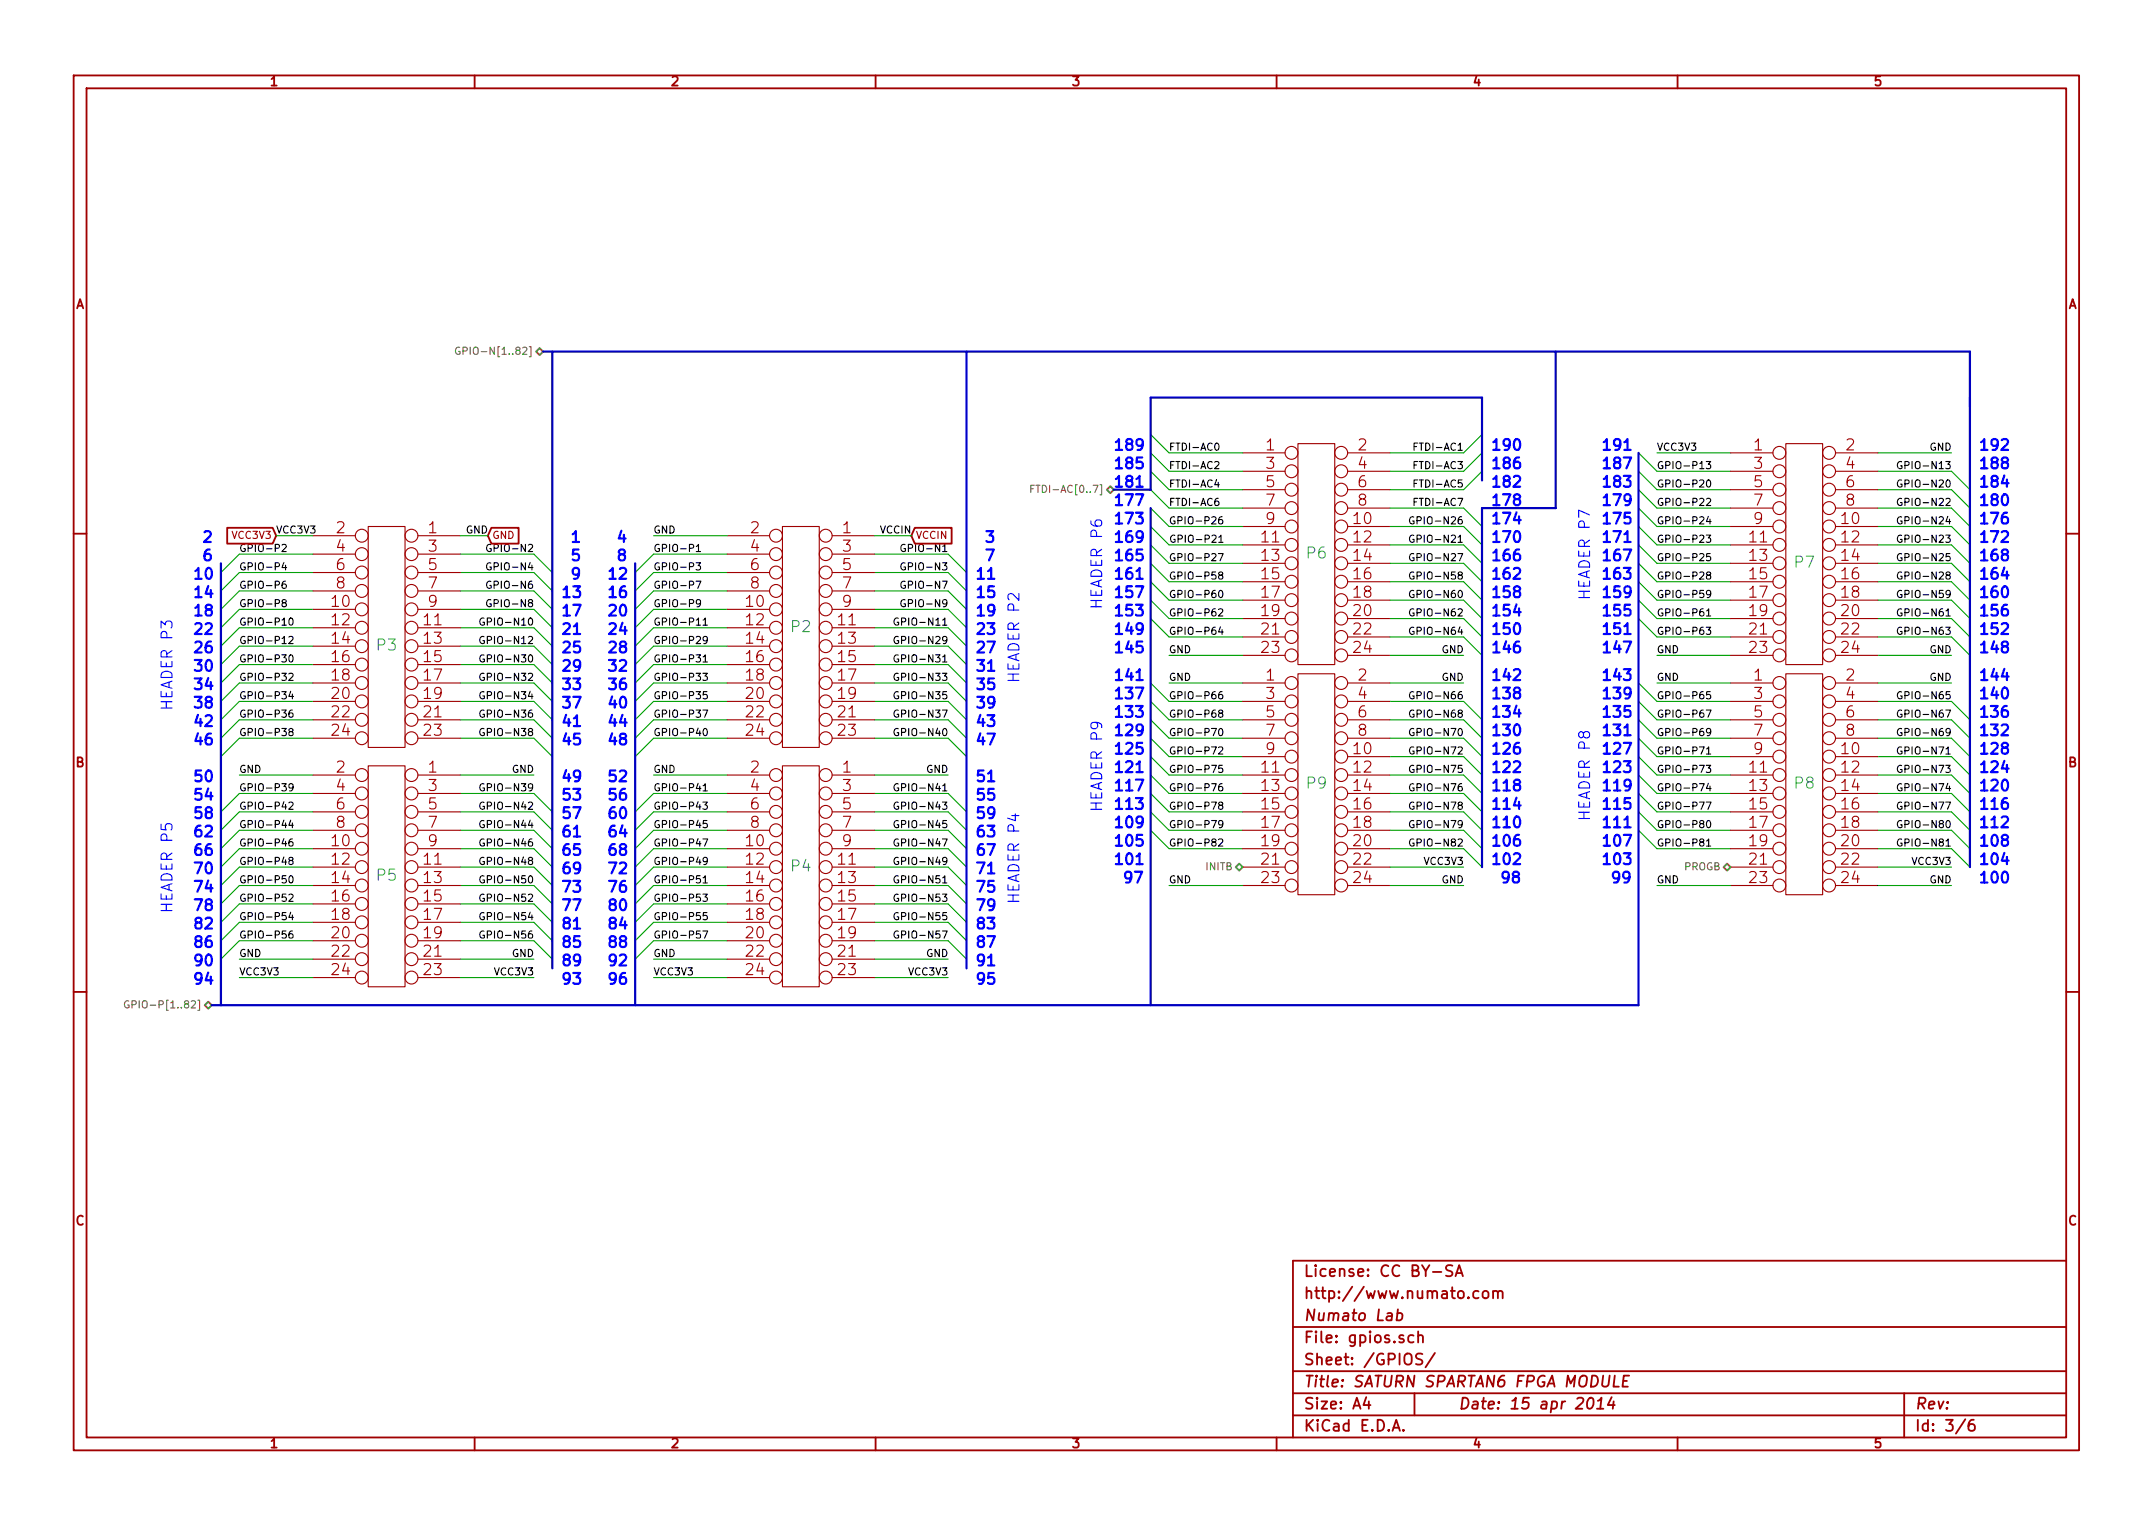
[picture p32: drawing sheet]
<svg xmlns="http://www.w3.org/2000/svg" width="297mm" height="210mm" viewBox="0 0 297 210" stroke-linecap="round" stroke-linejoin="round" font-family="sans-serif">
<defs><g id="words">
<g font-size="2.1" fill="#00f">
<text x="153.7" y="64.8">185</text>
<text x="153.7" y="62.2">189</text>
<text x="205.7" y="64.8">186</text>
<text x="205.7" y="62.2">190</text>
<text x="221" y="64.8">187</text>
<text x="221" y="62.2">191</text>
<text x="273" y="64.8">188</text>
<text x="273" y="62.2">192</text>
<text x="153.7" y="69.8">177</text>
<text x="153.7" y="67.3">181</text>
<text x="205.7" y="69.8">178</text>
<text x="205.7" y="67.3">182</text>
<text x="221" y="69.8">179</text>
<text x="221" y="67.3">183</text>
<text x="273" y="69.8">180</text>
<text x="273" y="67.3">184</text>
<text x="27.9" y="74.9">2</text>
<text x="27.9" y="77.5">6</text>
<text x="78.7" y="74.9">1</text>
<text x="78.7" y="77.5">5</text>
<text x="85.1" y="74.9">4</text>
<text x="85.1" y="77.5">8</text>
<text x="135.9" y="74.9">3</text>
<text x="135.9" y="77.5">7</text>
<text x="153.7" y="77.5">165</text>
<text x="153.7" y="74.9">169</text>
<text x="153.7" y="72.4">173</text>
<text x="205.7" y="77.5">166</text>
<text x="205.7" y="74.9">170</text>
<text x="205.7" y="72.4">174</text>
<text x="221" y="77.5">167</text>
<text x="221" y="74.9">171</text>
<text x="221" y="72.4">175</text>
<text x="273" y="77.5">168</text>
<text x="273" y="74.9">172</text>
<text x="273" y="72.4">176</text>
<text x="26.7" y="80">10</text>
<text x="26.7" y="82.5">14</text>
<text x="77.5" y="82.5">13</text>
<text x="78.7" y="80">9</text>
<text x="83.8" y="80">12</text>
<text x="83.8" y="82.5">16</text>
<text x="134.6" y="80">11</text>
<text x="134.6" y="82.5">15</text>
<text x="153.7" y="82.5">157</text>
<text x="153.7" y="80">161</text>
<text x="205.7" y="82.5">158</text>
<text x="205.7" y="80">162</text>
<text x="219.5" y="82.8" transform="rotate(-90 219.5 82.8)">HEADER P7</text>
<text x="221" y="82.5">159</text>
<text x="221" y="80">163</text>
<text x="273" y="82.5">160</text>
<text x="273" y="80">164</text>
<text x="26.7" y="85.1">18</text>
<text x="26.7" y="87.6">22</text>
<text x="77.5" y="85.1">17</text>
<text x="77.5" y="87.6">21</text>
<text x="83.8" y="85.1">20</text>
<text x="83.8" y="87.6">24</text>
<text x="134.6" y="85.1">19</text>
<text x="134.6" y="87.6">23</text>
<text x="152.1" y="84.1" transform="rotate(-90 152.1 84.1)">HEADER P6</text>
<text x="153.7" y="87.6">149</text>
<text x="153.7" y="85.1">153</text>
<text x="205.7" y="87.6">150</text>
<text x="205.7" y="85.1">154</text>
<text x="221" y="87.6">151</text>
<text x="221" y="85.1">155</text>
<text x="273" y="87.6">152</text>
<text x="273" y="85.1">156</text>
<text x="26.7" y="90.2">26</text>
<text x="26.7" y="92.7">30</text>
<text x="26.7" y="95.2">34</text>
<text x="77.5" y="90.2">25</text>
<text x="77.5" y="92.7">29</text>
<text x="77.5" y="95.2">33</text>
<text x="83.8" y="90.2">28</text>
<text x="83.8" y="92.7">32</text>
<text x="83.8" y="95.2">36</text>
<text x="134.6" y="90.2">27</text>
<text x="134.6" y="92.7">31</text>
<text x="134.6" y="95.2">35</text>
<text x="140.7" y="94.2" transform="rotate(-90 140.7 94.2)">HEADER P2</text>
<text x="153.7" y="94">141</text>
<text x="153.7" y="90.2">145</text>
<text x="205.7" y="94">142</text>
<text x="205.7" y="90.2">146</text>
<text x="221" y="94">143</text>
<text x="221" y="90.2">147</text>
<text x="273" y="94">144</text>
<text x="273" y="90.2">148</text>
<text x="23.9" y="98" transform="rotate(-90 23.9 98)">HEADER P3</text>
<text x="26.7" y="97.8">38</text>
<text x="26.7" y="100.3">42</text>
<text x="77.5" y="97.8">37</text>
<text x="77.5" y="100.3">41</text>
<text x="83.8" y="97.8">40</text>
<text x="83.8" y="100.3">44</text>
<text x="134.6" y="97.8">39</text>
<text x="134.6" y="100.3">43</text>
<text x="153.7" y="101.6">129</text>
<text x="153.7" y="99.1">133</text>
<text x="153.7" y="96.5">137</text>
<text x="205.7" y="101.6">130</text>
<text x="205.7" y="99.1">134</text>
<text x="205.7" y="96.5">138</text>
<text x="221" y="101.6">131</text>
<text x="221" y="99.1">135</text>
<text x="221" y="96.5">139</text>
<text x="273" y="101.6">132</text>
<text x="273" y="99.1">136</text>
<text x="273" y="96.5">140</text>
<text x="26.7" y="102.9">46</text>
<text x="26.7" y="107.9">50</text>
<text x="77.5" y="102.9">45</text>
<text x="77.5" y="107.9">49</text>
<text x="83.8" y="102.9">48</text>
<text x="83.8" y="107.9">52</text>
<text x="134.6" y="102.9">47</text>
<text x="134.6" y="107.9">51</text>
<text x="153.7" y="106.7">121</text>
<text x="153.7" y="104.1">125</text>
<text x="205.7" y="106.7">122</text>
<text x="205.7" y="104.1">126</text>
<text x="221" y="106.7">123</text>
<text x="221" y="104.1">127</text>
<text x="273" y="106.7">124</text>
<text x="273" y="104.1">128</text>
<text x="26.7" y="110.5">54</text>
<text x="26.7" y="113">58</text>
<text x="77.5" y="110.5">53</text>
<text x="77.5" y="113">57</text>
<text x="83.8" y="110.5">56</text>
<text x="83.8" y="113">60</text>
<text x="134.6" y="110.5">55</text>
<text x="134.6" y="113">59</text>
<text x="152.1" y="112" transform="rotate(-90 152.1 112)">HEADER P9</text>
<text x="153.7" y="111.8">113</text>
<text x="153.7" y="109.2">117</text>
<text x="205.7" y="111.8">114</text>
<text x="205.7" y="109.2">118</text>
<text x="219.5" y="113.3" transform="rotate(-90 219.5 113.3)">HEADER P8</text>
<text x="221" y="111.8">115</text>
<text x="221" y="109.2">119</text>
<text x="273" y="111.8">116</text>
<text x="273" y="109.2">120</text>
<text x="26.7" y="115.6">62</text>
<text x="26.7" y="118.1">66</text>
<text x="77.5" y="115.6">61</text>
<text x="77.5" y="118.1">65</text>
<text x="83.8" y="115.6">64</text>
<text x="83.8" y="118.1">68</text>
<text x="134.6" y="115.6">63</text>
<text x="134.6" y="118.1">67</text>
<text x="153.7" y="119.4">101</text>
<text x="153.7" y="116.8">105</text>
<text x="153.7" y="114.3">109</text>
<text x="205.7" y="119.4">102</text>
<text x="205.7" y="116.8">106</text>
<text x="205.7" y="114.3">110</text>
<text x="221" y="119.4">103</text>
<text x="221" y="116.8">107</text>
<text x="221" y="114.3">111</text>
<text x="273" y="119.4">104</text>
<text x="273" y="116.8">108</text>
<text x="273" y="114.3">112</text>
<text x="23.9" y="126" transform="rotate(-90 23.9 126)">HEADER P5</text>
<text x="26.7" y="120.6">70</text>
<text x="26.7" y="123.2">74</text>
<text x="26.7" y="125.7">78</text>
<text x="77.5" y="120.6">69</text>
<text x="77.5" y="123.2">73</text>
<text x="77.5" y="125.7">77</text>
<text x="83.8" y="120.6">72</text>
<text x="83.8" y="123.2">76</text>
<text x="83.8" y="125.7">80</text>
<text x="134.6" y="120.6">71</text>
<text x="134.6" y="123.2">75</text>
<text x="134.6" y="125.7">79</text>
<text x="140.7" y="124.7" transform="rotate(-90 140.7 124.7)">HEADER P4</text>
<text x="154.9" y="121.9">97</text>
<text x="207" y="121.9">98</text>
<text x="222.2" y="121.9">99</text>
<text x="273" y="121.9">100</text>
<text x="26.7" y="128.3">82</text>
<text x="26.7" y="130.8">86</text>
<text x="77.5" y="128.3">81</text>
<text x="77.5" y="130.8">85</text>
<text x="83.8" y="128.3">84</text>
<text x="83.8" y="130.8">88</text>
<text x="134.6" y="128.3">83</text>
<text x="134.6" y="130.8">87</text>
<text x="26.7" y="133.3">90</text>
<text x="26.7" y="135.9">94</text>
<text x="77.5" y="133.3">89</text>
<text x="77.5" y="135.9">93</text>
<text x="83.8" y="133.3">92</text>
<text x="83.8" y="135.9">96</text>
<text x="134.6" y="133.3">91</text>
<text x="134.6" y="135.9">95</text>
</g>
<g font-size="2.1" fill="#a00000">
<text x="174.7" y="62.2">1</text>
<text x="174.7" y="64.8">3</text>
<text x="187.4" y="62.2">2</text>
<text x="187.4" y="64.8">4</text>
<text x="242" y="62.2">1</text>
<text x="242" y="64.8">3</text>
<text x="254.7" y="62.2">2</text>
<text x="254.7" y="64.8">4</text>
<text x="174.7" y="67.3">5</text>
<text x="174.7" y="69.8">7</text>
<text x="187.4" y="67.3">6</text>
<text x="187.4" y="69.8">8</text>
<text x="242" y="67.3">5</text>
<text x="242" y="69.8">7</text>
<text x="254.7" y="67.3">6</text>
<text x="254.7" y="69.8">8</text>
<text x="46.4" y="73.7">2</text>
<text x="46.4" y="76.2">4</text>
<text x="59.1" y="73.7">1</text>
<text x="59.1" y="76.2">3</text>
<text x="103.6" y="73.7">2</text>
<text x="103.6" y="76.2">4</text>
<text x="116.3" y="73.7">1</text>
<text x="116.3" y="76.2">3</text>
<text x="174.1" y="74.9">11</text>
<text x="174.1" y="77.5">13</text>
<text x="174.7" y="72.4">9</text>
<text x="186.8" y="72.4">10</text>
<text x="186.8" y="74.9">12</text>
<text x="186.8" y="77.5">14</text>
<text x="241.4" y="74.9">11</text>
<text x="241.4" y="77.5">13</text>
<text x="242" y="72.4">9</text>
<text x="254.1" y="72.4">10</text>
<text x="254.1" y="74.9">12</text>
<text x="254.1" y="77.5">14</text>
<text x="45.8" y="83.8">10</text>
<text x="46.4" y="78.7">6</text>
<text x="46.4" y="81.3">8</text>
<text x="59.1" y="78.7">5</text>
<text x="59.1" y="81.3">7</text>
<text x="59.1" y="83.8">9</text>
<text x="103" y="83.8">10</text>
<text x="103.6" y="78.7">6</text>
<text x="103.6" y="81.3">8</text>
<text x="116.3" y="78.7">5</text>
<text x="116.3" y="81.3">7</text>
<text x="116.3" y="83.8">9</text>
<text x="174.1" y="80">15</text>
<text x="174.1" y="82.5">17</text>
<text x="186.8" y="80">16</text>
<text x="186.8" y="82.5">18</text>
<text x="241.4" y="80">15</text>
<text x="241.4" y="82.5">17</text>
<text x="254.1" y="80">16</text>
<text x="254.1" y="82.5">18</text>
<text x="45.8" y="86.4">12</text>
<text x="45.8" y="88.9">14</text>
<text x="58.5" y="86.4">11</text>
<text x="58.5" y="88.9">13</text>
<text x="103" y="86.4">12</text>
<text x="103" y="88.9">14</text>
<text x="115.7" y="86.4">11</text>
<text x="115.7" y="88.9">13</text>
<text x="174.1" y="87.6">21</text>
<text x="174.1" y="85.1">19</text>
<text x="186.8" y="85.1">20</text>
<text x="186.8" y="87.6">22</text>
<text x="241.4" y="87.6">21</text>
<text x="241.4" y="85.1">19</text>
<text x="254.1" y="85.1">20</text>
<text x="254.1" y="87.6">22</text>
<text x="45.8" y="91.4">16</text>
<text x="45.8" y="94">18</text>
<text x="58.5" y="91.4">15</text>
<text x="58.5" y="94">17</text>
<text x="103" y="91.4">16</text>
<text x="103" y="94">18</text>
<text x="115.7" y="91.4">15</text>
<text x="115.7" y="94">17</text>
<text x="174.1" y="90.2">23</text>
<text x="174.7" y="94">1</text>
<text x="186.8" y="90.2">24</text>
<text x="187.4" y="94">2</text>
<text x="241.4" y="90.2">23</text>
<text x="242" y="94">1</text>
<text x="254.1" y="90.2">24</text>
<text x="254.7" y="94">2</text>
<text x="45.8" y="96.5">20</text>
<text x="45.8" y="99.1">22</text>
<text x="45.8" y="101.6">24</text>
<text x="58.5" y="99.1">21</text>
<text x="58.5" y="101.6">23</text>
<text x="58.5" y="96.5">19</text>
<text x="103" y="96.5">20</text>
<text x="103" y="99.1">22</text>
<text x="103" y="101.6">24</text>
<text x="115.7" y="99.1">21</text>
<text x="115.7" y="101.6">23</text>
<text x="115.7" y="96.5">19</text>
<text x="174.7" y="96.5">3</text>
<text x="174.7" y="99.1">5</text>
<text x="174.7" y="101.6">7</text>
<text x="187.4" y="96.5">4</text>
<text x="187.4" y="99.1">6</text>
<text x="187.4" y="101.6">8</text>
<text x="242" y="96.5">3</text>
<text x="242" y="99.1">5</text>
<text x="242" y="101.6">7</text>
<text x="254.7" y="96.5">4</text>
<text x="254.7" y="99.1">6</text>
<text x="254.7" y="101.6">8</text>
<text x="46.4" y="106.7">2</text>
<text x="59.1" y="106.7">1</text>
<text x="103.6" y="106.7">2</text>
<text x="116.3" y="106.7">1</text>
<text x="174.1" y="106.7">11</text>
<text x="174.7" y="104.1">9</text>
<text x="186.8" y="104.1">10</text>
<text x="186.8" y="106.7">12</text>
<text x="241.4" y="106.7">11</text>
<text x="242" y="104.1">9</text>
<text x="254.1" y="104.1">10</text>
<text x="254.1" y="106.7">12</text>
<text x="46.4" y="109.2">4</text>
<text x="46.4" y="111.8">6</text>
<text x="59.1" y="109.2">3</text>
<text x="59.1" y="111.8">5</text>
<text x="103.6" y="109.2">4</text>
<text x="103.6" y="111.8">6</text>
<text x="116.3" y="109.2">3</text>
<text x="116.3" y="111.8">5</text>
<text x="174.1" y="109.2">13</text>
<text x="174.1" y="111.8">15</text>
<text x="186.8" y="109.2">14</text>
<text x="186.8" y="111.8">16</text>
<text x="241.4" y="109.2">13</text>
<text x="241.4" y="111.8">15</text>
<text x="254.1" y="109.2">14</text>
<text x="254.1" y="111.8">16</text>
<text x="45.8" y="116.8">10</text>
<text x="45.8" y="119.4">12</text>
<text x="46.4" y="114.3">8</text>
<text x="58.5" y="119.4">11</text>
<text x="59.1" y="114.3">7</text>
<text x="59.1" y="116.8">9</text>
<text x="103" y="116.8">10</text>
<text x="103" y="119.4">12</text>
<text x="103.6" y="114.3">8</text>
<text x="115.7" y="119.4">11</text>
<text x="116.3" y="114.3">7</text>
<text x="116.3" y="116.8">9</text>
<text x="174.1" y="119.4">21</text>
<text x="174.1" y="114.3">17</text>
<text x="174.1" y="116.8">19</text>
<text x="186.8" y="116.8">20</text>
<text x="186.8" y="119.4">22</text>
<text x="186.8" y="114.3">18</text>
<text x="241.4" y="119.4">21</text>
<text x="241.4" y="114.3">17</text>
<text x="241.4" y="116.8">19</text>
<text x="254.1" y="116.8">20</text>
<text x="254.1" y="119.4">22</text>
<text x="254.1" y="114.3">18</text>
<text x="45.8" y="121.9">14</text>
<text x="45.8" y="124.5">16</text>
<text x="58.5" y="121.9">13</text>
<text x="58.5" y="124.5">15</text>
<text x="103" y="121.9">14</text>
<text x="103" y="124.5">16</text>
<text x="115.7" y="121.9">13</text>
<text x="115.7" y="124.5">15</text>
<text x="174.1" y="121.9">23</text>
<text x="186.8" y="121.9">24</text>
<text x="241.4" y="121.9">23</text>
<text x="254.1" y="121.9">24</text>
<text x="45.8" y="129.5">20</text>
<text x="45.8" y="127">18</text>
<text x="58.5" y="127">17</text>
<text x="58.5" y="129.5">19</text>
<text x="103" y="129.5">20</text>
<text x="103" y="127">18</text>
<text x="115.7" y="127">17</text>
<text x="115.7" y="129.5">19</text>
<text x="45.8" y="132.1">22</text>
<text x="45.8" y="134.6">24</text>
<text x="58.5" y="132.1">21</text>
<text x="58.5" y="134.6">23</text>
<text x="103" y="132.1">22</text>
<text x="103" y="134.6">24</text>
<text x="115.7" y="132.1">21</text>
<text x="115.7" y="134.6">23</text>
<text x="179.9" y="179.3">http://www.numato.com</text>
<text x="179.9" y="176.2">License: CC BY-SA</text>
<text x="179.9" y="185.4">File: gpios.sch</text>
<text x="179.9" y="182.3">Numato Lab</text>
<text x="179.9" y="191.5">Title: SATURN SPARTAN6 FPGA MODULE</text>
<text x="179.9" y="188.4">Sheet: /GPIOS/</text>
<text x="179.9" y="197.6">KiCad E.D.A.</text>
<text x="179.9" y="194.5">Size: A4</text>
<text x="201.2" y="194.5">Date: 15 apr 2014</text>
<text x="264.2" y="194.5">Rev:</text>
<text x="264.2" y="197.6">Id: 3/6</text>
</g>
<g font-size="2.1" fill="#00a0a0">
<text x="180.3" y="77.1">P6</text>
<text x="247.6" y="78.4">P7</text>
<text x="52" y="89.8">P3</text>
<text x="109.2" y="87.3">P2</text>
<text x="180.3" y="108.9">P9</text>
<text x="247.6" y="108.9">P8</text>
<text x="52" y="121.6">P5</text>
<text x="109.2" y="120.3">P4</text>
</g>
<g font-size="1.8" fill="#a00000">
<text x="37.3" y="11.9">1</text>
<text x="92.7" y="11.9">2</text>
<text x="148" y="11.9">3</text>
<text x="203.3" y="11.9">4</text>
<text x="258.6" y="11.9">5</text>
<text x="10.4" y="42.7">A</text>
<text x="285.3" y="42.7">A</text>
<text x="10.4" y="105.9">B</text>
<text x="285.3" y="105.9">B</text>
<text x="10.4" y="169.1">C</text>
<text x="285.3" y="169.1">C</text>
<text x="37.3" y="199.8">1</text>
<text x="92.7" y="199.8">2</text>
<text x="148" y="199.8">3</text>
<text x="203.3" y="199.8">4</text>
<text x="258.6" y="199.8">5</text>
</g>
<g font-size="1.4" fill="#808000">
<text x="64.6" y="49">GPIO-N[1..82]</text>
<text x="143.5" y="68">FTDI-AC[0..7]</text>
<text x="166.4" y="120.1">INITB</text>
<text x="232.3" y="120.1">PROGB</text>
<text x="19" y="139.2">GPIO-P[1..82]</text>
</g>
<g font-size="1.4">
<text x="161.3" y="62.2">FTDI-AC0</text>
<text x="161.3" y="64.8">FTDI-AC2</text>
<text x="195.7" y="62.2">FTDI-AC1</text>
<text x="195.7" y="64.8">FTDI-AC3</text>
<text x="228.6" y="64.8">GPIO-P13</text>
<text x="228.6" y="62.2">VCC3V3</text>
<text x="262.8" y="64.8">GPIO-N13</text>
<text x="266.2" y="62.2">GND</text>
<text x="161.3" y="67.3">FTDI-AC4</text>
<text x="161.3" y="69.8">FTDI-AC6</text>
<text x="195.7" y="67.3">FTDI-AC5</text>
<text x="195.7" y="69.8">FTDI-AC7</text>
<text x="228.6" y="69.8">GPIO-P22</text>
<text x="228.6" y="67.3">GPIO-P20</text>
<text x="262.8" y="69.8">GPIO-N22</text>
<text x="262.8" y="67.3">GPIO-N20</text>
<text x="33" y="76.2">GPIO-P2</text>
<text x="38.1" y="73.7">VCC3V3</text>
<text x="64.2" y="73.7">GND</text>
<text x="68" y="76.2">GPIO-N2</text>
<text x="90.2" y="76.2">GPIO-P1</text>
<text x="90.2" y="73.7">GND</text>
<text x="121.4" y="73.7">VCCIN</text>
<text x="125.1" y="76.2">GPIO-N1</text>
<text x="161.3" y="72.4">GPIO-P26</text>
<text x="161.3" y="77.5">GPIO-P27</text>
<text x="162.5" y="74.9">GPIO-P21</text>
<text x="195.5" y="74.9">GPIO-N21</text>
<text x="195.5" y="72.4">GPIO-N26</text>
<text x="195.5" y="77.5">GPIO-N27</text>
<text x="228.6" y="74.9">GPIO-P23</text>
<text x="228.6" y="72.4">GPIO-P24</text>
<text x="228.6" y="77.5">GPIO-P25</text>
<text x="262.8" y="74.9">GPIO-N23</text>
<text x="262.8" y="72.4">GPIO-N24</text>
<text x="262.8" y="77.5">GPIO-N25</text>
<text x="33" y="78.7">GPIO-P4</text>
<text x="33" y="81.3">GPIO-P6</text>
<text x="33" y="83.8">GPIO-P8</text>
<text x="68" y="78.7">GPIO-N4</text>
<text x="68" y="81.3">GPIO-N6</text>
<text x="68" y="83.8">GPIO-N8</text>
<text x="90.2" y="78.7">GPIO-P3</text>
<text x="90.2" y="81.3">GPIO-P7</text>
<text x="90.2" y="83.8">GPIO-P9</text>
<text x="125.1" y="78.7">GPIO-N3</text>
<text x="125.1" y="81.3">GPIO-N7</text>
<text x="125.1" y="83.8">GPIO-N9</text>
<text x="161.3" y="80">GPIO-P58</text>
<text x="161.3" y="82.5">GPIO-P60</text>
<text x="195.5" y="80">GPIO-N58</text>
<text x="195.5" y="82.5">GPIO-N60</text>
<text x="228.6" y="80">GPIO-P28</text>
<text x="228.6" y="82.5">GPIO-P59</text>
<text x="262.8" y="80">GPIO-N28</text>
<text x="262.8" y="82.5">GPIO-N59</text>
<text x="33" y="86.4">GPIO-P10</text>
<text x="33" y="88.9">GPIO-P12</text>
<text x="67.2" y="86.4">GPIO-N10</text>
<text x="67.2" y="88.9">GPIO-N12</text>
<text x="90.2" y="86.4">GPIO-P11</text>
<text x="90.2" y="88.9">GPIO-P29</text>
<text x="124.4" y="86.4">GPIO-N11</text>
<text x="124.4" y="88.9">GPIO-N29</text>
<text x="161.3" y="85.1">GPIO-P62</text>
<text x="161.3" y="87.6">GPIO-P64</text>
<text x="195.5" y="85.1">GPIO-N62</text>
<text x="195.5" y="87.6">GPIO-N64</text>
<text x="228.6" y="85.1">GPIO-P61</text>
<text x="228.6" y="87.6">GPIO-P63</text>
<text x="262.8" y="85.1">GPIO-N61</text>
<text x="262.8" y="87.6">GPIO-N63</text>
<text x="33" y="91.4">GPIO-P30</text>
<text x="33" y="94">GPIO-P32</text>
<text x="67.2" y="91.4">GPIO-N30</text>
<text x="67.2" y="94">GPIO-N32</text>
<text x="90.2" y="91.4">GPIO-P31</text>
<text x="90.2" y="94">GPIO-P33</text>
<text x="124.4" y="91.4">GPIO-N31</text>
<text x="124.4" y="94">GPIO-N33</text>
<text x="161.3" y="94">GND</text>
<text x="161.3" y="90.2">GND</text>
<text x="198.9" y="94">GND</text>
<text x="198.9" y="90.2">GND</text>
<text x="228.6" y="94">GND</text>
<text x="228.6" y="90.2">GND</text>
<text x="266.2" y="94">GND</text>
<text x="266.2" y="90.2">GND</text>
<text x="33" y="96.5">GPIO-P34</text>
<text x="33" y="99.1">GPIO-P36</text>
<text x="33" y="101.6">GPIO-P38</text>
<text x="67.2" y="96.5">GPIO-N34</text>
<text x="67.2" y="99.1">GPIO-N36</text>
<text x="67.2" y="101.6">GPIO-N38</text>
<text x="90.2" y="96.5">GPIO-P35</text>
<text x="90.2" y="99.1">GPIO-P37</text>
<text x="90.2" y="101.6">GPIO-P40</text>
<text x="124.4" y="96.5">GPIO-N35</text>
<text x="124.4" y="99.1">GPIO-N37</text>
<text x="124.4" y="101.6">GPIO-N40</text>
<text x="161.3" y="96.5">GPIO-P66</text>
<text x="161.3" y="99.1">GPIO-P68</text>
<text x="161.3" y="101.6">GPIO-P70</text>
<text x="195.5" y="96.5">GPIO-N66</text>
<text x="195.5" y="99.1">GPIO-N68</text>
<text x="195.5" y="101.6">GPIO-N70</text>
<text x="228.6" y="96.5">GPIO-P65</text>
<text x="228.6" y="99.1">GPIO-P67</text>
<text x="228.6" y="101.6">GPIO-P69</text>
<text x="262.8" y="96.5">GPIO-N65</text>
<text x="262.8" y="99.1">GPIO-N67</text>
<text x="262.8" y="101.6">GPIO-N69</text>
<text x="33" y="106.7">GND</text>
<text x="70.6" y="106.7">GND</text>
<text x="90.2" y="106.7">GND</text>
<text x="127.7" y="106.7">GND</text>
<text x="161.3" y="104.1">GPIO-P72</text>
<text x="161.3" y="106.7">GPIO-P75</text>
<text x="195.5" y="104.1">GPIO-N72</text>
<text x="195.5" y="106.7">GPIO-N75</text>
<text x="228.6" y="104.1">GPIO-P71</text>
<text x="228.6" y="106.7">GPIO-P73</text>
<text x="262.8" y="104.1">GPIO-N71</text>
<text x="262.8" y="106.7">GPIO-N73</text>
<text x="33" y="111.8">GPIO-P42</text>
<text x="33" y="109.2">GPIO-P39</text>
<text x="67.2" y="111.8">GPIO-N42</text>
<text x="67.2" y="109.2">GPIO-N39</text>
<text x="90.2" y="109.2">GPIO-P41</text>
<text x="90.2" y="111.8">GPIO-P43</text>
<text x="124.4" y="109.2">GPIO-N41</text>
<text x="124.4" y="111.8">GPIO-N43</text>
<text x="161.3" y="109.2">GPIO-P76</text>
<text x="161.3" y="111.8">GPIO-P78</text>
<text x="195.5" y="109.2">GPIO-N76</text>
<text x="195.5" y="111.8">GPIO-N78</text>
<text x="228.6" y="109.2">GPIO-P74</text>
<text x="228.6" y="111.8">GPIO-P77</text>
<text x="262.8" y="109.2">GPIO-N74</text>
<text x="262.8" y="111.8">GPIO-N77</text>
<text x="33" y="114.3">GPIO-P44</text>
<text x="33" y="116.8">GPIO-P46</text>
<text x="33" y="119.4">GPIO-P48</text>
<text x="67.2" y="114.3">GPIO-N44</text>
<text x="67.2" y="116.8">GPIO-N46</text>
<text x="67.2" y="119.4">GPIO-N48</text>
<text x="90.2" y="114.3">GPIO-P45</text>
<text x="90.2" y="116.8">GPIO-P47</text>
<text x="90.2" y="119.4">GPIO-P49</text>
<text x="124.4" y="114.3">GPIO-N45</text>
<text x="124.4" y="116.8">GPIO-N47</text>
<text x="124.4" y="119.4">GPIO-N49</text>
<text x="161.3" y="114.3">GPIO-P79</text>
<text x="161.3" y="116.8">GPIO-P82</text>
<text x="195.5" y="114.3">GPIO-N79</text>
<text x="195.5" y="116.8">GPIO-N82</text>
<text x="196.6" y="119.4">VCC3V3</text>
<text x="228.6" y="114.3">GPIO-P80</text>
<text x="228.6" y="116.8">GPIO-P81</text>
<text x="262.8" y="114.3">GPIO-N80</text>
<text x="262.8" y="116.8">GPIO-N81</text>
<text x="263.9" y="119.4">VCC3V3</text>
<text x="33" y="121.9">GPIO-P50</text>
<text x="33" y="124.5">GPIO-P52</text>
<text x="67.2" y="121.9">GPIO-N50</text>
<text x="67.2" y="124.5">GPIO-N52</text>
<text x="90.2" y="121.9">GPIO-P51</text>
<text x="90.2" y="124.5">GPIO-P53</text>
<text x="124.4" y="121.9">GPIO-N51</text>
<text x="124.4" y="124.5">GPIO-N53</text>
<text x="161.3" y="121.9">GND</text>
<text x="198.9" y="121.9">GND</text>
<text x="228.6" y="121.9">GND</text>
<text x="266.2" y="121.9">GND</text>
<text x="33" y="127">GPIO-P54</text>
<text x="33" y="129.5">GPIO-P56</text>
<text x="67.2" y="127">GPIO-N54</text>
<text x="67.2" y="129.5">GPIO-N56</text>
<text x="90.2" y="127">GPIO-P55</text>
<text x="90.2" y="129.5">GPIO-P57</text>
<text x="124.4" y="127">GPIO-N55</text>
<text x="124.4" y="129.5">GPIO-N57</text>
<text x="33" y="134.6">VCC3V3</text>
<text x="33" y="132.1">GND</text>
<text x="68.3" y="134.6">VCC3V3</text>
<text x="70.6" y="132.1">GND</text>
<text x="90.2" y="134.6">VCC3V3</text>
<text x="90.2" y="132.1">GND</text>
<text x="125.5" y="134.6">VCC3V3</text>
<text x="127.7" y="132.1">GND</text>
</g>
<g font-size="1.4" fill="#a00000">
<text x="32.1" y="74.4">VCC3V3</text>
<text x="67.9" y="74.4">GND</text>
<text x="126.4" y="74.4">VCCIN</text>
</g>
</g></defs>
<g fill="none" stroke="#a00000" stroke-width=".25">
<path d="M10.2 10.4h276.6v189.7h-276.6zM11.9 12.2h273.2v186.1h-273.2zM65.5 10.4v1.8M120.8 10.4v1.8M176.1 10.4v1.8M231.4 10.4v1.8M10.2 73.6h1.7M31.3 72.8h6.3l.5 1.1-.5 1.1h-6.3zM67.8 72.8h3.8v2.2h-3.8l-.5-1.1zM126.2 72.8h5.1v2.2h-5.1l-.5-1.1zM285.1 73.6h1.7M10.2 136.8h1.7"/>
<path d="M285.1 136.8h1.7M200.4 174.6a.62 .62 0 0 0-.8 .1 .36 .36 0 0 0 .2 .6 .53 .53 0 0 1 .6 .5l-.1 .1a.68 .68 0 0 1-.8 .1M200.8 176.1l.5-1.6 .5 1.6M200.9 175.6h.8M204 178.2a.48 .48 0 0 0-.7 .1v.5a.48 .48 0 0 0 .7 .2M204.6 178.3a.42 .42 0 0 1 .4-.2 .42 .42 0 0 1 .4 .3v.4a.43 .43 0 0 1-.4 .3 .43 .43 0 0 1-.5-.3zM206 178.3a.38 .38 0 0 1 .7 0v.8M206 178.1v1M206.7 178.3a.35 .35 0 0 1 .3-.2 .35 .35 0 0 1 .3 .2v.8M285.1 173.9h-106.7v24.4M65.5 198.3v1.8M120.8 198.3v1.8"/>
<path d="M176.1 198.3v1.8M178.4 183.1h106.7M178.4 189.2h106.7M178.4 195.3h106.7M178.4 192.2h106.7M188.5 192.8l-.4 1h1M188.8 193.3v1.1M192.1 197.4l.5-1.5 .5 1.5M192.3 197h.7M192.8 181.2l.2-.1 .4 .1 .1 .3-.1 .4a.52 .52 0 0 1-.7 .2M192.9 180.6l-.2 1.6M193.6 197.3h.1l-.1 .1-.1-.1h.1v.1"/>
<path d="M195 184.3a.48 .48 0 0 0-.6 0l-.1 .6a.48 .48 0 0 0 .7 .2M195.1 192.2v3.1M195.7 184.3a.38 .38 0 0 1 .6 .1v.8M195.7 183.7v1.5M196.2 186.8a.62 .62 0 0 0-.8 .1 .36 .36 0 0 0 .3 .6 .53 .53 0 0 1 .5 .5v.1a.68 .68 0 0 1-.8 .1M198 186.7l-1.3 1.9M219.2 193a.35 .35 0 0 1 .4-.2 .35 .35 0 0 1 .2 .3 .87 .87 0 0 1-.5 1.3l-.2-.1a1.14 1.14 0 0 1 .1-1.3zM220.3 194.4h.9M220.4 193.3l.6-.5-.2 1.6M222.4 192.8l-.6 1h1M222.6 193.3l-.1 1.1M222.8 189.8l-.2 1.5h.7"/>
<path d="M224 190.5h.5M224.8 189.8h-.8l-.1 1.5h.7M231.4 198.3v1.8M262.7 192.2v6.1M271.1 195.8l-1.3 2M272.3 195.9a.62 .62 0 0 0-.7 .6v.6a.48 .48 0 0 0 .4 .3 .48 .48 0 0 0 .5-.3l-.1-.5a.48 .48 0 0 0-.7 0l-.1 .2"/>
</g>
<g fill="none" stroke="#00a000" stroke-width=".15">
<path d="M158.7 59.9l2.6 2.6h10.1M204.5 59.9l-2.6 2.6h-10.1M38.1 73.9h5.1M43.2 76.4h-10.2l-2.5 2.6M43.2 79h-10.2l-2.5 2.5M63.5 76.4h10.2l2.5 2.6M63.5 79h10.2l2.5 2.5M63.5 73.9h3.8M90.2 73.9h10.1M100.3 76.4h-10.1l-2.6 2.6M100.3 79h-10.1l-2.6 2.5M120.6 76.4h10.2l2.5 2.6"/>
<path d="M120.6 79h10.2l2.5 2.5M120.6 73.9h5.1M158.7 62.5l2.6 2.5h10.1M158.7 65l2.6 2.6h10.1M158.7 67.6l2.6 2.5h10.1M158.7 70.1l2.6 2.5h10.1M158.7 72.6l2.6 2.6h10.1M158.7 75.2l2.6 2.5h10.1M158.7 77.7l2.6 2.6h10.1M191.8 70.1h10.1l2.6 2.5M191.8 72.6h10.1l2.6 2.6M191.8 75.2h10.1l2.6 2.5"/>
<path d="M191.8 77.7h10.1l2.6 2.6M204.5 62.5l-2.6 2.5h-10.1M204.5 65l-2.6 2.6h-10.1M226.1 62.5l2.5 2.5h10.2M226.1 65l2.5 2.6h10.2M226.1 67.6l2.5 2.5h10.2M226.1 70.1l2.5 2.5h10.2M226.1 72.6l2.5 2.6h10.2M226.1 75.2l2.5 2.5h10.2M226.1 77.7l2.5 2.6h10.2M228.6 62.5h10.2M259.1 62.5h10.1"/>
<path d="M259.1 65h10.1l2.6 2.6M259.1 67.6h10.1l2.6 2.5M259.1 70.1h10.1l2.6 2.5M259.1 72.6h10.1l2.6 2.6M259.1 75.2h10.1l2.6 2.5M259.1 77.7h10.1l2.6 2.6M43.2 81.5h-10.2l-2.5 2.6M43.2 84.1h-10.2l-2.5 2.5M43.2 86.6h-10.2l-2.5 2.5M43.2 91.7h-10.2l-2.5 2.5M43.2 94.2h-10.2l-2.5 2.6M43.2 96.8h-10.2l-2.5 2.5"/>
<path d="M43.2 99.3h-10.2l-2.5 2.5M43.2 89.1h-10.2l-2.5 2.6M63.5 81.5h10.2l2.5 2.6M63.5 84.1h10.2l2.5 2.5M63.5 86.6h10.2l2.5 2.5M63.5 91.7h10.2l2.5 2.5M63.5 94.2h10.2l2.5 2.6M63.5 96.8h10.2l2.5 2.5M63.5 99.3h10.2l2.5 2.5M63.5 89.1h10.2l2.5 2.6M100.3 81.5h-10.1l-2.6 2.6M100.3 84.1h-10.1l-2.6 2.5"/>
<path d="M100.3 86.6h-10.1l-2.6 2.5M100.3 91.7h-10.1l-2.6 2.5M100.3 94.2h-10.1l-2.6 2.6M100.3 96.8h-10.1l-2.6 2.5M100.3 99.3h-10.1l-2.6 2.5M100.3 89.1h-10.1l-2.6 2.6M120.6 81.5h10.2l2.5 2.6M120.6 84.1h10.2l2.5 2.5M120.6 86.6h10.2l2.5 2.5M120.6 91.7h10.2l2.5 2.5M120.6 94.2h10.2l2.5 2.6M120.6 96.8h10.2l2.5 2.5"/>
<path d="M120.6 99.3h10.2l2.5 2.5M120.6 89.1h10.2l2.5 2.6M158.7 94.2l2.6 2.6h10.1M158.7 96.8l2.6 2.5h10.1M158.7 99.3l2.6 2.5h10.1M158.7 80.3l2.6 2.5h10.1M158.7 82.8l2.6 2.5h10.1M158.7 85.3l2.6 2.6h10.1M161.3 94.2h10.1M161.3 90.4h10.1M191.8 94.2h10.1M191.8 96.8h10.1l2.6 2.5"/>
<path d="M191.8 99.3h10.1l2.6 2.5M191.8 80.3h10.1l2.6 2.5M191.8 82.8h10.1l2.6 2.5M191.8 85.3h10.1l2.6 2.6M191.8 87.9h10.1l2.6 2.5M191.8 90.4h10.1M226.1 94.2l2.5 2.6h10.2M226.1 96.8l2.5 2.5h10.2M226.1 99.3l2.5 2.5h10.2M226.1 80.3l2.5 2.5h10.2M226.1 82.8l2.5 2.5h10.2M226.1 85.3l2.5 2.6h10.2"/>
<path d="M228.6 94.2h10.2M228.6 90.4h10.2M259.1 94.2h10.1M259.1 96.8h10.1l2.6 2.5M259.1 99.3h10.1l2.6 2.5M259.1 80.3h10.1l2.6 2.5M259.1 82.8h10.1l2.6 2.5M259.1 85.3h10.1l2.6 2.6M259.1 87.9h10.1l2.6 2.5M259.1 90.4h10.1M33 106.9h10.2M43.2 109.5h-10.2l-2.5 2.5"/>
<path d="M43.2 112h-10.2l-2.5 2.5M43.2 114.5h-10.2l-2.5 2.6M43.2 117.1h-10.2l-2.5 2.5M43.2 119.6h-10.2l-2.5 2.6M43.2 101.8h-10.2l-2.5 2.6M63.5 109.5h10.2l2.5 2.5M63.5 112h10.2l2.5 2.5M63.5 114.5h10.2l2.5 2.6M63.5 117.1h10.2l2.5 2.5M63.5 119.6h10.2l2.5 2.6M63.5 106.9h10.2M63.5 101.8h10.2l2.5 2.6"/>
<path d="M90.2 106.9h10.1M100.3 109.5h-10.1l-2.6 2.5M100.3 112h-10.1l-2.6 2.5M100.3 114.5h-10.1l-2.6 2.6M100.3 117.1h-10.1l-2.6 2.5M100.3 119.6h-10.1l-2.6 2.6M100.3 101.8h-10.1l-2.6 2.6M120.6 109.5h10.2l2.5 2.5M120.6 112h10.2l2.5 2.5M120.6 114.5h10.2l2.5 2.6M120.6 117.1h10.2l2.5 2.5M120.6 119.6h10.2l2.5 2.6"/>
<path d="M120.6 106.9h10.2M120.6 101.8h10.2l2.5 2.6M158.7 106.9l2.6 2.6h10.1M158.7 109.5l2.6 2.5h10.1M158.7 112l2.6 2.5h10.1M158.7 114.5l2.6 2.6h10.1M158.7 104.4l2.6 2.5h10.1M158.7 101.8l2.6 2.6h10.1M191.8 109.5h10.1l2.6 2.5M191.8 112h10.1l2.6 2.5M191.8 114.5h10.1l2.6 2.6M191.8 117.1h10.1l2.6 2.5"/>
<path d="M191.8 119.6h10.1M191.8 106.9h10.1l2.6 2.6M191.8 101.8h10.1l2.6 2.6M191.8 104.4h10.1l2.6 2.5M226.1 106.9l2.5 2.6h10.2M226.1 109.5l2.5 2.5h10.2M226.1 112l2.5 2.5h10.2M226.1 114.5l2.5 2.6h10.2M226.1 104.4l2.5 2.5h10.2M226.1 101.8l2.5 2.6h10.2M259.1 109.5h10.1l2.6 2.5M259.1 112h10.1l2.6 2.5"/>
<path d="M259.1 114.5h10.1l2.6 2.6M259.1 117.1h10.1l2.6 2.5M259.1 119.6h10.1M259.1 106.9h10.1l2.6 2.6M259.1 101.8h10.1l2.6 2.6M259.1 104.4h10.1l2.6 2.5M33 132.3h10.2M33 134.9h10.2M43.2 122.2h-10.2l-2.5 2.5M43.2 124.7h-10.2l-2.5 2.5M43.2 127.2h-10.2l-2.5 2.6M43.2 129.8h-10.2l-2.5 2.5"/>
<path d="M63.5 122.2h10.2l2.5 2.5M63.5 124.7h10.2l2.5 2.5M63.5 127.2h10.2l2.5 2.6M63.5 129.8h10.2l2.5 2.5M63.5 132.3h10.2M63.5 134.9h10.2M90.2 132.3h10.1M90.2 134.9h10.1M100.3 122.2h-10.1l-2.6 2.5M100.3 124.7h-10.1l-2.6 2.5M100.3 127.2h-10.1l-2.6 2.6M100.3 129.8h-10.1l-2.6 2.5"/>
<path d="M120.6 122.2h10.2l2.5 2.5M120.6 124.7h10.2l2.5 2.5M120.6 127.2h10.2l2.5 2.6M120.6 129.8h10.2l2.5 2.5M120.6 132.3h10.2M120.6 134.9h10.2M161.3 122.2h10.1M191.8 122.2h10.1M228.6 122.2h10.2M259.1 122.2h10.1"/>
</g>
<g fill="none" stroke="#000" stroke-width=".15">
<path d="M38.9 75.2l.4-.1 .2 .3-.6 .7h.6M39.2 77.6l-.3 .7h.6M39.4 78v.6M67.7 75.2a.46 .46 0 0 0-.6 .4 .46 .46 0 0 0 .7 .4v-.3h-.2M67.7 77.7a.46 .46 0 0 0-.6 .5 .46 .46 0 0 0 .7 .4v-.4h-.2M96 77.6h.6l-.3 .4 .3 .1v.5h-.2h-.4M96.1 75.4l.3-.3v1M96.1 76.1h.5M124.9 75.2a.46 .46 0 0 0-.6 .4 .46 .46 0 0 0 .6 .4v-.3h-.2M124.9 77.7a.46 .46 0 0 0-.6 .5 .46 .46 0 0 0 .6 .4v-.4h-.2M162.1 73.9a.46 .46 0 0 0-.6 .5 .46 .46 0 0 0 .6 .3v-.3h-.2M167.6 63.8l.4-.1 .2 .3-.6 .7h.6"/>
<path d="M167.7 61.2l.1-.1a.53 .53 0 0 1 .4 .5 .53 .53 0 0 1-.4 .5 .63 .63 0 0 1-.1-.9zM167.8 66.2l-.2 .7h.6M168.1 68.8h-.3a.63 .63 0 0 0 0 .9h.3l.1-.4-.2-.2-.3 .1-.1 .1M168.1 66.5v.7M168.1 76.4h.7l-.5 1M168.3 79.3l-.2-.1 .1-.2 .1-.1 .3 .1 .1 .1v.1l-.6 .3 .1 .3 .1 .1h.2l.2-.2v-.2l-.2-.2M168.6 71.3h-.3a.63 .63 0 0 0 0 1l.4-.1v-.4l-.4-.1-.2 .2M195 73.9a.46 .46 0 0 0-.5 .5 .46 .46 0 0 0 .6 .3v-.3h-.2M195 71.3a.46 .46 0 0 0-.5 .5 .46 .46 0 0 0 .6 .4v-.3h-.2M195 76.4a.46 .46 0 0 0-.5 .5 .46 .46 0 0 0 .6 .4v-.3h-.2M195 79a.46 .46 0 0 0-.5 .4 .46 .46 0 0 0 .6 .4v-.3h-.2M195.1 61.6h.3"/>
<path d="M195.1 64.2h.3M195.1 66.7h.3M195.1 69.2h.3M195.6 61.1h-.5v1M195.6 63.7h-.5v1M195.6 66.2h-.5v1M195.6 68.8h-.5v.9M235.4 63.7h.6l-.3 .4 .3 .1v.4l-.2 .1-.4-.1M235.4 73.8h.6l-.3 .4 .3 .1v.4l-.2 .1-.4-.1M235.4 68.9l.4-.1 .2 .2-.6 .7h.6M235.5 66.3l.2-.1a.53 .53 0 0 1 .3 .5 .53 .53 0 0 1-.3 .5l-.2-.1-.1-.3zM235.6 79.3l-.2-.1 .1-.2 .1-.1 .3 .1 .1 .1v.1l-.6 .3 .1 .3 .1 .1h.2l.2-.2v-.2l-.2-.2"/>
<path d="M235.7 71.2l-.3 .8h.7M235.9 71.6v.7M236 76.4h-.5l-.1 .5 .2-.1h.3l.1 .2v.3l-.2 .1-.4-.1M262.4 63.7a.46 .46 0 0 0-.6 .5 .46 .46 0 0 0 .6 .4v-.3h-.2M262.4 68.8a.46 .46 0 0 0-.6 .5 .46 .46 0 0 0 .6 .4v-.4h-.2M262.4 73.9a.46 .46 0 0 0-.6 .5 .46 .46 0 0 0 .6 .3v-.3h-.2M262.4 71.3a.46 .46 0 0 0-.6 .5 .46 .46 0 0 0 .6 .4v-.3h-.2M262.4 76.4a.46 .46 0 0 0-.6 .5 .46 .46 0 0 0 .6 .4v-.3h-.2M262.4 79a.46 .46 0 0 0-.6 .4 .46 .46 0 0 0 .6 .4v-.3h-.2M262.4 66.3a.46 .46 0 0 0-.6 .4 .46 .46 0 0 0 .6 .4v-.3h-.2M39.1 83.2l-.2-.2 .1-.2 .1-.1 .3 .1 .1 .1-.1 .2-.5 .2 .1 .3 .1 .1h.2l.2-.2v-.2l-.2-.1M39.4 80.2h-.3a.63 .63 0 0 0 0 1l.3-.1 .1-.3-.2-.2h-.3l-.1 .2"/>
<path d="M39.9 87.9l.3-.1 .2 .3-.6 .7h.6M39.9 93l.3-.1 .2 .3-.6 .7h.6M40 85.4l.1-.1a.53 .53 0 0 1 .3 .5 .53 .53 0 0 1-.3 .5l-.1-.1-.1-.3zM40 90.4l.1-.1a.53 .53 0 0 1 .3 .5 .53 .53 0 0 1-.3 .5h-.1l-.1-.3zM40.1 95.4l-.2 .7h.6M40.3 98h-.2a.63 .63 0 0 0 0 1l.3-.1v-.4l-.2-.2-.2 .1-.1 .1M40.3 95.8v.6M66.8 85.3a.46 .46 0 0 0-.6 .5 .46 .46 0 0 0 .6 .4v-.4h-.2M66.8 87.9a.46 .46 0 0 0-.6 .4 .46 .46 0 0 0 .6 .4v-.3h-.2M66.8 90.4a.46 .46 0 0 0-.6 .5 .46 .46 0 0 0 .6 .4v-.4h-.2M66.8 92.9a.46 .46 0 0 0-.6 .5 .46 .46 0 0 0 .6 .4v-.3h-.2M66.8 95.5a.46 .46 0 0 0-.6 .4 .46 .46 0 0 0 .6 .4v-.3h-.2"/>
<path d="M66.8 98a.46 .46 0 0 0-.6 .5 .46 .46 0 0 0 .6 .4v-.4h-.2M67.7 80.2a.46 .46 0 0 0-.6 .5 .46 .46 0 0 0 .7 .4v-.3h-.2M67.7 82.8a.46 .46 0 0 0-.6 .4 .46 .46 0 0 0 .7 .4v-.3h-.2M96 80.2h.7l-.4 1M96.6 83.2l-.2 .1h-.2l-.1-.1 .1-.4 .2-.1 .2 .1a.73 .73 0 0 1-.2 .9h-.2M97 92.9h.6l-.3 .4 .2 .1v.4l-.1 .1-.4-.1M97 98h.6l-.4 1M97 85.5l.3-.2v1M97 90.6l.3-.3v1M97 86.3h.6M97 91.3h.6M97.5 95.4h-.4l-.1 .5 .2-.1 .3 .1 .1 .1-.1 .3-.1 .1-.4-.1"/>
<path d="M97.6 88.2l-.2 .2h-.3l-.1-.2 .1-.3 .3-.1 .1 .1a.73 .73 0 0 1-.1 .8l-.3 .1M123.9 85.3a.46 .46 0 0 0-.6 .5 .46 .46 0 0 0 .7 .4v-.4h-.2M123.9 87.9a.46 .46 0 0 0-.6 .4 .46 .46 0 0 0 .7 .4v-.3h-.2M123.9 90.4a.46 .46 0 0 0-.6 .5 .46 .46 0 0 0 .7 .4v-.4h-.2M123.9 92.9a.46 .46 0 0 0-.6 .5 .46 .46 0 0 0 .7 .4v-.3h-.2M123.9 95.5a.46 .46 0 0 0-.6 .4 .46 .46 0 0 0 .7 .4v-.3h-.2M123.9 98a.46 .46 0 0 0-.6 .5 .46 .46 0 0 0 .7 .4v-.4h-.2M124.9 80.2a.46 .46 0 0 0-.6 .5 .46 .46 0 0 0 .6 .4v-.3h-.2M124.9 82.8a.46 .46 0 0 0-.6 .4 .46 .46 0 0 0 .6 .4v-.3h-.2M168.1 84.1l.4-.1 .2 .3-.6 .7h.6M168.2 81.6l.2-.1a.53 .53 0 0 1 .3 .4 .53 .53 0 0 1-.3 .5h-.2l-.1-.3zM168.3 98.4l-.2-.2 .1-.1 .1-.1h.3l.1 .2v.1l-.6 .3 .1 .3 .1 .1h.2l.2-.2v-.2l-.2-.2"/>
<path d="M168.4 86.5l-.3 .7h.7M168.6 95.4l-.3 .1a.63 .63 0 0 0 0 .9l.4-.1v-.3l-.2-.2-.3 .1-.1 .1M168.6 86.9v.6M195 81.5a.46 .46 0 0 0-.5 .5 .46 .46 0 0 0 .6 .4v-.4h-.2M195 84a.46 .46 0 0 0-.5 .5 .46 .46 0 0 0 .6 .4v-.3h-.2M195 86.6a.46 .46 0 0 0-.5 .5 .46 .46 0 0 0 .6 .3v-.3h-.2M195 95.5a.46 .46 0 0 0-.5 .4 .46 .46 0 0 0 .6 .4v-.3h-.2M195 98a.46 .46 0 0 0-.5 .5 .46 .46 0 0 0 .6 .4v-.4h-.2M235.4 86.5h.6l-.3 .4 .3 .1v.4l-.2 .1-.4-.1M235.4 98h.7l-.5 1M235.4 84.3l.3-.3v1M235.4 85h.6"/>
<path d="M236 95.4h-.5l-.1 .5 .2-.1 .3 .1 .1 .1v.3l-.2 .1-.4-.1M236 81.9l-.2 .2-.3-.1-.1-.1 .1-.4h.3l.2 .1a.73 .73 0 0 1-.2 .8h-.3M262.4 81.5a.46 .46 0 0 0-.6 .5 .46 .46 0 0 0 .6 .4v-.4h-.2M262.4 84a.46 .46 0 0 0-.6 .5 .46 .46 0 0 0 .6 .4v-.3h-.2M262.4 86.6a.46 .46 0 0 0-.6 .5 .46 .46 0 0 0 .6 .3v-.3h-.2M262.4 95.5a.46 .46 0 0 0-.6 .4 .46 .46 0 0 0 .6 .4v-.3h-.2M262.4 98a.46 .46 0 0 0-.6 .5 .46 .46 0 0 0 .6 .4v-.4h-.2M39.9 110.8l.3-.1 .2 .2-.6 .8h.6M40.1 100.9l-.2-.1v-.2l.2-.1 .2 .1 .1 .1v.1l-.5 .3v.3l.2 .1h.1l.2-.2v-.2l-.2-.2M40.1 118.7l-.2-.2v-.1l.2-.1h.2l.1 .2v.1l-.5 .3v.3l.2 .1h.1l.2-.2v-.2l-.2-.2M40.1 113.2l-.2 .7h.6M40.3 115.7l-.2 .1a.63 .63 0 0 0 0 .9h.3v-.4l-.2-.2-.2 .1-.1 .1"/>
<path d="M40.3 113.5v.7M40.4 108.6l-.2 .1h-.2l-.1-.1 .1-.4 .2-.1 .2 .1a.73 .73 0 0 1-.2 .9h-.2M66.8 100.6a.46 .46 0 0 0-.6 .4 .46 .46 0 0 0 .6 .4v-.3h-.2M66.8 110.7a.46 .46 0 0 0-.6 .5 .46 .46 0 0 0 .6 .4v-.4h-.2M66.8 113.3a.46 .46 0 0 0-.6 .4 .46 .46 0 0 0 .6 .4v-.3h-.2M66.8 115.8a.46 .46 0 0 0-.6 .5 .46 .46 0 0 0 .6 .4v-.4h-.2M66.8 118.3a.46 .46 0 0 0-.6 .5 .46 .46 0 0 0 .6 .4v-.3h-.2M66.8 108.2a.46 .46 0 0 0-.6 .4 .46 .46 0 0 0 .6 .4v-.3h-.2M97 110.7h.6l-.3 .3 .2 .1v.5l-.1 .1-.4-.1M97 115.7h.6l-.4 1M97 108.4l.3-.3v1M97 109.1h.6"/>
<path d="M97.1 100.6l.2-.1a.53 .53 0 0 1 .3 .5 .53 .53 0 0 1-.3 .5l-.2-.1-.1-.3zM97.5 113.2h-.4l-.1 .5 .2-.1h.3l.1 .2-.1 .3-.1 .1-.4-.1M97.6 118.7l-.2 .2h-.3l-.1-.2 .1-.4h.3l.1 .1a.73 .73 0 0 1-.1 .8l-.3 .1M123.9 100.6a.46 .46 0 0 0-.6 .4 .46 .46 0 0 0 .7 .4v-.3h-.2M123.9 108.2a.46 .46 0 0 0-.6 .4 .46 .46 0 0 0 .7 .4v-.3h-.2M123.9 110.7a.46 .46 0 0 0-.6 .5 .46 .46 0 0 0 .7 .4v-.4h-.2M123.9 113.3a.46 .46 0 0 0-.6 .4 .46 .46 0 0 0 .7 .4v-.3h-.2M123.9 115.8a.46 .46 0 0 0-.6 .5 .46 .46 0 0 0 .7 .4v-.4h-.2M123.9 118.3a.46 .46 0 0 0-.6 .5 .46 .46 0 0 0 .7 .4v-.3h-.2M168.1 103.1l.4-.1 .2 .3-.6 .7h.6M168.1 115.8l.4-.1 .2 .3-.6 .7h.6M168.2 100.6l.2-.1a.53 .53 0 0 1 .3 .5 .53 .53 0 0 1-.3 .5l-.2-.1-.1-.3z"/>
<path d="M168.3 111.1l-.2-.2 .1-.1 .1-.1h.3l.1 .2v.1l-.6 .3 .1 .3 .1 .1h.2l.2-.2v-.2l-.2-.2M168.6 108.1l-.3 .1a.63 .63 0 0 0 0 .9l.4-.1v-.3l-.2-.2-.3 .1-.1 .1M168.7 105.6h-.5l-.1 .5 .2-.1h.3l.1 .2v.3l-.2 .1-.4-.1M168.7 113.6l-.2 .2h-.3l-.1-.2 .1-.3 .3-.1 .2 .1a.73 .73 0 0 1-.2 .8l-.3 .1M195 100.6a.46 .46 0 0 0-.5 .4 .46 .46 0 0 0 .6 .4v-.3h-.2M195 103.1a.46 .46 0 0 0-.5 .5 .46 .46 0 0 0 .6 .4v-.4h-.2M195 105.6a.46 .46 0 0 0-.5 .5 .46 .46 0 0 0 .6 .4v-.3h-.2M195 108.2a.46 .46 0 0 0-.5 .4 .46 .46 0 0 0 .6 .4v-.3h-.2M195 110.7a.46 .46 0 0 0-.5 .5 .46 .46 0 0 0 .6 .4v-.4h-.2M195 113.3a.46 .46 0 0 0-.5 .4 .46 .46 0 0 0 .6 .4v-.3h-.2M195 115.8a.46 .46 0 0 0-.5 .5 .46 .46 0 0 0 .6 .4v-.4h-.2M235.4 105.6h.6l-.3 .4 .3 .1v.4l-.2 .1-.4-.1"/>
<path d="M235.4 110.7h.7l-.5 1M235.4 103.3l.3-.3v1M235.4 116l.3-.3v1M235.4 104h.6M235.4 116.7h.6M235.5 113.3l.2-.1a.53 .53 0 0 1 .3 .5 .53 .53 0 0 1-.3 .5l-.2-.1-.1-.3zM235.7 108.1l-.3 .7h.7M235.9 108.5v.6M236 100.9l-.2 .2h-.3l-.1-.2 .1-.3 .3-.1 .2 .1a.73 .73 0 0 1-.2 .8l-.3 .1M262.4 100.6a.46 .46 0 0 0-.6 .4 .46 .46 0 0 0 .6 .4v-.3h-.2M262.4 103.1a.46 .46 0 0 0-.6 .5 .46 .46 0 0 0 .6 .4v-.4h-.2M262.4 105.6a.46 .46 0 0 0-.6 .5 .46 .46 0 0 0 .6 .4v-.3h-.2"/>
<path d="M262.4 108.2a.46 .46 0 0 0-.6 .4 .46 .46 0 0 0 .6 .4v-.3h-.2M262.4 113.3a.46 .46 0 0 0-.6 .4 .46 .46 0 0 0 .6 .4v-.3h-.2M262.4 115.8a.46 .46 0 0 0-.6 .5 .46 .46 0 0 0 .6 .4v-.4h-.2M262.4 110.7a.46 .46 0 0 0-.6 .5 .46 .46 0 0 0 .6 .4v-.4h-.2M39.9 123.5l.3-.1 .2 .2-.6 .8h.6M40 120.9l.1-.1a.53 .53 0 0 1 .3 .5 .53 .53 0 0 1-.3 .5l-.1-.1-.1-.3zM40.1 125.9l-.2 .7h.6M40.3 128.4l-.2 .1a.63 .63 0 0 0 0 .9h.3v-.5l-.3-.1-.2 .2M40.3 126.2v.7M66.8 120.9a.46 .46 0 0 0-.6 .4 .46 .46 0 0 0 .6 .4v-.3h-.2M66.8 123.4a.46 .46 0 0 0-.6 .5 .46 .46 0 0 0 .6 .4v-.4h-.2M66.8 126a.46 .46 0 0 0-.6 .4 .46 .46 0 0 0 .6 .4v-.3h-.2"/>
<path d="M66.8 128.5a.46 .46 0 0 0-.6 .5 .46 .46 0 0 0 .6 .4v-.4h-.2M97 123.4h.6l-.3 .3 .2 .1v.5l-.1 .1-.4-.1M97 128.4h.6l-.4 1M97 121.1l.3-.3v1M97 121.8h.6M97.5 125.9h-.4l-.1 .5 .2-.1h.3l.1 .2-.1 .3-.1 .1-.4-.1M123.9 120.9a.46 .46 0 0 0-.6 .4 .46 .46 0 0 0 .7 .4v-.3h-.2M123.9 123.4a.46 .46 0 0 0-.6 .5 .46 .46 0 0 0 .7 .4v-.4h-.2M123.9 126a.46 .46 0 0 0-.6 .4 .46 .46 0 0 0 .7 .4v-.3h-.2M123.9 128.5a.46 .46 0 0 0-.6 .5 .46 .46 0 0 0 .7 .4v-.4h-.2"/>
</g>
<path d="M63.4 47.9a.46 .46 0 0 0-.6 .5 .46 .46 0 0 0 .7 .4v-.3h-.2M63.9 48.4h.5l.1-.2-.1-.2-.1-.1h-.4v1M142.2 67.4h.3M142.7 66.9h-.5v1M142.9 66.9h.6M17.8 138.1a.46 .46 0 0 0-.6 .5 .46 .46 0 0 0 .6 .4v-.3h-.2M18.2 138.6h.5l.1-.2-.1-.2-.1-.1h-.4v1" fill="none" stroke="#808000" stroke-width=".15"/>
<path d="M74 48.5l.4-.5 .5 .5-.5 .5zM152.7 67.6l.5-.5 .5 .5-.5 .4zM170.5 119.6l.5-.5 .4 .5-.4 .5zM237.8 119.6l.5-.5 .5 .5-.5 .5zM28.7 138.2l.5 .5-.5 .5-.5-.5z" fill="none" stroke="#808000" stroke-width=".25"/>
<g fill="none" stroke="#a00000" stroke-width=".15">
<path d="M43.2 73.9h5.8M43.2 76.4h5.8M43.2 79h5.8M50.8 72.6h5.1v30.5h-5.1zM57.7 73.9h5.8M57.7 76.4h5.8M57.7 79h5.8M100.3 73.9h5.9M100.3 76.4h5.9M100.3 79h5.9M107.9 72.6h5.1v30.5h-5.1zM114.8 73.9h5.8"/>
<path d="M114.8 76.4h5.8M114.8 79h5.8M171.4 62.5h5.9M171.4 65h5.9M171.4 67.6h5.9M171.4 70.1h5.9M171.4 72.6h5.9M171.4 75.2h5.9M171.4 77.7h5.9M179.1 61.2h5v30.5h-5zM185.9 62.5h5.9M185.9 65h5.9"/>
<path d="M185.9 67.6h5.9M185.9 70.1h5.9M185.9 72.6h5.9M185.9 75.2h5.9M185.9 77.7h5.9M238.8 62.5h5.8M238.8 65h5.8M238.8 67.6h5.8M238.8 70.1h5.8M238.8 72.6h5.8M238.8 75.2h5.8M238.8 77.7h5.8"/>
<path d="M246.4 61.2h5.1v30.5h-5.1zM253.2 62.5h5.9M253.2 65h5.9M253.2 67.6h5.9M253.2 70.1h5.9M253.2 72.6h5.9M253.2 75.2h5.9M253.2 77.7h5.9M43.2 81.5h5.8M43.2 84.1h5.8M43.2 96.8h5.8M43.2 86.6h5.8"/>
<path d="M43.2 99.3h5.8M43.2 89.1h5.8M43.2 91.7h5.8M43.2 94.2h5.8M57.7 81.5h5.8M57.7 84.1h5.8M57.7 96.8h5.8M57.7 86.6h5.8M57.7 99.3h5.8M57.7 89.1h5.8M57.7 91.7h5.8M57.7 94.2h5.8"/>
<path d="M100.3 81.5h5.9M100.3 84.1h5.9M100.3 96.8h5.9M100.3 86.6h5.9M100.3 99.3h5.9M100.3 89.1h5.9M100.3 91.7h5.9M100.3 94.2h5.9M114.8 81.5h5.8M114.8 84.1h5.8M114.8 96.8h5.8M114.8 86.6h5.8"/>
<path d="M114.8 99.3h5.8M114.8 89.1h5.8M114.8 91.7h5.8M114.8 94.2h5.8M171.4 96.8h5.9M171.4 99.3h5.9M171.4 94.2h5.9M171.4 85.3h5.9M171.4 87.9h5.9M171.4 90.4h5.9M171.4 80.3h5.9M171.4 82.8h5.9"/>
<path d="M179.1 93h5v30.4h-5zM185.9 96.8h5.9M185.9 99.3h5.9M185.9 94.2h5.9M185.9 85.3h5.9M185.9 87.9h5.9M185.9 90.4h5.9M185.9 80.3h5.9M185.9 82.8h5.9M238.8 96.8h5.8M238.8 99.3h5.8M238.8 94.2h5.8"/>
<path d="M238.8 85.3h5.8M238.8 87.9h5.8M238.8 90.4h5.8M238.8 80.3h5.8M238.8 82.8h5.8M246.4 93h5.1v30.4h-5.1zM253.2 96.8h5.9M253.2 99.3h5.9M253.2 94.2h5.9M253.2 85.3h5.9M253.2 87.9h5.9M253.2 90.4h5.9"/>
<path d="M253.2 80.3h5.9M253.2 82.8h5.9M43.2 101.8h5.8M43.2 106.9h5.8M43.2 109.5h5.8M43.2 112h5.8M43.2 114.5h5.8M43.2 117.1h5.8M43.2 119.6h5.8M50.8 105.7h5.1v30.4h-5.1zM57.7 101.8h5.8M57.7 106.9h5.8"/>
<path d="M57.7 109.5h5.8M57.7 112h5.8M57.7 114.5h5.8M57.7 117.1h5.8M57.7 119.6h5.8M100.3 101.8h5.9M100.3 106.9h5.9M100.3 109.5h5.9M100.3 112h5.9M100.3 114.5h5.9M100.3 117.1h5.9M100.3 119.6h5.9"/>
<path d="M107.9 105.7h5.1v30.4h-5.1zM114.8 101.8h5.8M114.8 106.9h5.8M114.8 109.5h5.8M114.8 112h5.8M114.8 114.5h5.8M114.8 117.1h5.8M114.8 119.6h5.8M171.4 101.8h5.9M171.4 106.9h5.9M171.4 109.5h5.9M171.4 112h5.9"/>
<path d="M171.4 114.5h5.9M171.4 117.1h5.9M171.4 119.6h5.9M171.4 104.4h5.9M185.9 101.8h5.9M185.9 106.9h5.9M185.9 109.5h5.9M185.9 112h5.9M185.9 114.5h5.9M185.9 117.1h5.9M185.9 119.6h5.9M185.9 104.4h5.9"/>
<path d="M238.8 101.8h5.8M238.8 106.9h5.8M238.8 109.5h5.8M238.8 112h5.8M238.8 114.5h5.8M238.8 117.1h5.8M238.8 119.6h5.8M238.8 104.4h5.8M253.2 101.8h5.9M253.2 106.9h5.9M253.2 109.5h5.9M253.2 112h5.9"/>
<path d="M253.2 114.5h5.9M253.2 117.1h5.9M253.2 119.6h5.9M253.2 104.4h5.9M43.2 129.8h5.8M43.2 132.3h5.8M43.2 122.2h5.8M43.2 134.9h5.8M43.2 124.7h5.8M43.2 127.2h5.8M57.7 129.8h5.8M57.7 132.3h5.8"/>
<path d="M57.7 122.2h5.8M57.7 134.9h5.8M57.7 124.7h5.8M57.7 127.2h5.8M100.3 129.8h5.9M100.3 132.3h5.9M100.3 122.2h5.9M100.3 134.9h5.9M100.3 124.7h5.9M100.3 127.2h5.9M114.8 129.8h5.8M114.8 132.3h5.8"/>
<path d="M114.8 122.2h5.8M114.8 134.9h5.8M114.8 124.7h5.8M114.8 127.2h5.8M171.4 122.2h5.9M185.9 122.2h5.9M238.8 122.2h5.8M253.2 122.2h5.9"/>
<circle cx="49.9" cy="79" r=".89"/>
<circle cx="49.9" cy="73.9" r=".89"/>
<circle cx="49.9" cy="76.4" r=".89"/>
<circle cx="56.8" cy="76.4" r=".89"/>
<circle cx="56.8" cy="79" r=".89"/>
<circle cx="56.8" cy="73.9" r=".89"/>
<circle cx="107.1" cy="79" r=".89"/>
<circle cx="107.1" cy="73.9" r=".89"/>
<circle cx="107.1" cy="76.4" r=".89"/>
<circle cx="113.9" cy="79" r=".89"/>
<circle cx="113.9" cy="76.4" r=".89"/>
<circle cx="113.9" cy="73.9" r=".89"/>
<circle cx="178.2" cy="75.2" r=".89"/>
<circle cx="178.2" cy="67.6" r=".89"/>
<circle cx="178.2" cy="70.1" r=".89"/>
<circle cx="178.2" cy="77.7" r=".89"/>
<circle cx="178.2" cy="62.5" r=".89"/>
<circle cx="178.2" cy="65" r=".89"/>
<circle cx="178.2" cy="72.6" r=".89"/>
<circle cx="185" cy="75.2" r=".89"/>
<circle cx="185" cy="62.5" r=".89"/>
<circle cx="185" cy="67.6" r=".89"/>
<circle cx="185" cy="65" r=".89"/>
<circle cx="185" cy="70.1" r=".89"/>
<circle cx="185" cy="72.6" r=".89"/>
<circle cx="185" cy="77.7" r=".89"/>
<circle cx="245.5" cy="67.6" r=".89"/>
<circle cx="245.5" cy="62.5" r=".89"/>
<circle cx="245.5" cy="72.6" r=".89"/>
<circle cx="245.5" cy="65" r=".89"/>
<circle cx="245.5" cy="77.7" r=".89"/>
<circle cx="245.5" cy="70.1" r=".89"/>
<circle cx="245.5" cy="75.2" r=".89"/>
<circle cx="252.3" cy="70.1" r=".89"/>
<circle cx="252.3" cy="67.6" r=".89"/>
<circle cx="252.3" cy="72.6" r=".89"/>
<circle cx="252.3" cy="65" r=".89"/>
<circle cx="252.3" cy="75.2" r=".89"/>
<circle cx="252.3" cy="62.5" r=".89"/>
<circle cx="252.3" cy="77.7" r=".89"/>
<circle cx="49.9" cy="86.6" r=".89"/>
<circle cx="49.9" cy="89.1" r=".89"/>
<circle cx="49.9" cy="81.5" r=".89"/>
<circle cx="49.9" cy="91.7" r=".89"/>
<circle cx="49.9" cy="96.8" r=".89"/>
<circle cx="49.9" cy="94.2" r=".89"/>
<circle cx="49.9" cy="84.1" r=".89"/>
<circle cx="49.9" cy="99.3" r=".89"/>
<circle cx="56.8" cy="94.2" r=".89"/>
<circle cx="56.8" cy="91.7" r=".89"/>
<circle cx="56.8" cy="96.8" r=".89"/>
<circle cx="56.8" cy="86.6" r=".89"/>
<circle cx="56.8" cy="89.1" r=".89"/>
<circle cx="56.8" cy="84.1" r=".89"/>
<circle cx="56.8" cy="81.5" r=".89"/>
<circle cx="56.8" cy="99.3" r=".89"/>
<circle cx="107.1" cy="86.6" r=".89"/>
<circle cx="107.1" cy="91.7" r=".89"/>
<circle cx="107.1" cy="81.5" r=".89"/>
<circle cx="107.1" cy="89.1" r=".89"/>
<circle cx="107.1" cy="94.2" r=".89"/>
<circle cx="107.1" cy="96.8" r=".89"/>
<circle cx="107.1" cy="84.1" r=".89"/>
<circle cx="107.1" cy="99.3" r=".89"/>
<circle cx="113.9" cy="81.5" r=".89"/>
<circle cx="113.9" cy="89.1" r=".89"/>
<circle cx="113.9" cy="84.1" r=".89"/>
<circle cx="113.9" cy="94.2" r=".89"/>
<circle cx="113.9" cy="91.7" r=".89"/>
<circle cx="113.9" cy="86.6" r=".89"/>
<circle cx="113.9" cy="99.3" r=".89"/>
<circle cx="113.9" cy="96.8" r=".89"/>
<circle cx="178.2" cy="90.4" r=".89"/>
<circle cx="178.2" cy="82.8" r=".89"/>
<circle cx="178.2" cy="80.3" r=".89"/>
<circle cx="178.2" cy="96.8" r=".89"/>
<circle cx="178.2" cy="99.3" r=".89"/>
<circle cx="178.2" cy="85.3" r=".89"/>
<circle cx="178.2" cy="87.9" r=".89"/>
<circle cx="178.2" cy="94.2" r=".89"/>
<circle cx="185" cy="90.4" r=".89"/>
<circle cx="185" cy="80.3" r=".89"/>
<circle cx="185" cy="85.3" r=".89"/>
<circle cx="185" cy="82.8" r=".89"/>
<circle cx="185" cy="94.2" r=".89"/>
<circle cx="185" cy="96.8" r=".89"/>
<circle cx="185" cy="87.9" r=".89"/>
<circle cx="185" cy="99.3" r=".89"/>
<circle cx="245.5" cy="85.3" r=".89"/>
<circle cx="245.5" cy="87.9" r=".89"/>
<circle cx="245.5" cy="99.3" r=".89"/>
<circle cx="245.5" cy="80.3" r=".89"/>
<circle cx="245.5" cy="82.8" r=".89"/>
<circle cx="245.5" cy="90.4" r=".89"/>
<circle cx="245.5" cy="94.2" r=".89"/>
<circle cx="245.5" cy="96.8" r=".89"/>
<circle cx="252.3" cy="99.3" r=".89"/>
<circle cx="252.3" cy="96.8" r=".89"/>
<circle cx="252.3" cy="90.4" r=".89"/>
<circle cx="252.3" cy="87.9" r=".89"/>
<circle cx="252.3" cy="85.3" r=".89"/>
<circle cx="252.3" cy="80.3" r=".89"/>
<circle cx="252.3" cy="82.8" r=".89"/>
<circle cx="252.3" cy="94.2" r=".89"/>
<circle cx="49.9" cy="112" r=".89"/>
<circle cx="49.9" cy="117.1" r=".89"/>
<circle cx="49.9" cy="101.8" r=".89"/>
<circle cx="49.9" cy="119.6" r=".89"/>
<circle cx="49.9" cy="106.9" r=".89"/>
<circle cx="49.9" cy="109.5" r=".89"/>
<circle cx="49.9" cy="114.5" r=".89"/>
<circle cx="56.8" cy="112" r=".89"/>
<circle cx="56.8" cy="109.5" r=".89"/>
<circle cx="56.8" cy="106.9" r=".89"/>
<circle cx="56.8" cy="117.1" r=".89"/>
<circle cx="56.8" cy="119.6" r=".89"/>
<circle cx="56.8" cy="101.8" r=".89"/>
<circle cx="56.8" cy="114.5" r=".89"/>
<circle cx="107.1" cy="109.5" r=".89"/>
<circle cx="107.1" cy="114.5" r=".89"/>
<circle cx="107.1" cy="112" r=".89"/>
<circle cx="107.1" cy="106.9" r=".89"/>
<circle cx="107.1" cy="117.1" r=".89"/>
<circle cx="107.1" cy="101.8" r=".89"/>
<circle cx="107.1" cy="119.6" r=".89"/>
<circle cx="113.9" cy="106.9" r=".89"/>
<circle cx="113.9" cy="117.1" r=".89"/>
<circle cx="113.9" cy="109.5" r=".89"/>
<circle cx="113.9" cy="112" r=".89"/>
<circle cx="113.9" cy="119.6" r=".89"/>
<circle cx="113.9" cy="114.5" r=".89"/>
<circle cx="113.9" cy="101.8" r=".89"/>
<circle cx="178.2" cy="112" r=".89"/>
<circle cx="178.2" cy="101.8" r=".89"/>
<circle cx="178.2" cy="104.4" r=".89"/>
<circle cx="178.2" cy="119.6" r=".89"/>
<circle cx="178.2" cy="109.5" r=".89"/>
<circle cx="178.2" cy="117.1" r=".89"/>
<circle cx="178.2" cy="114.5" r=".89"/>
<circle cx="178.2" cy="106.9" r=".89"/>
<circle cx="185" cy="106.9" r=".89"/>
<circle cx="185" cy="119.6" r=".89"/>
<circle cx="185" cy="104.4" r=".89"/>
<circle cx="185" cy="117.1" r=".89"/>
<circle cx="185" cy="112" r=".89"/>
<circle cx="185" cy="114.5" r=".89"/>
<circle cx="185" cy="109.5" r=".89"/>
<circle cx="185" cy="101.8" r=".89"/>
<circle cx="245.5" cy="106.9" r=".89"/>
<circle cx="245.5" cy="117.1" r=".89"/>
<circle cx="245.5" cy="109.5" r=".89"/>
<circle cx="245.5" cy="114.5" r=".89"/>
<circle cx="245.5" cy="101.8" r=".89"/>
<circle cx="245.5" cy="119.6" r=".89"/>
<circle cx="245.5" cy="112" r=".89"/>
<circle cx="245.5" cy="104.4" r=".89"/>
<circle cx="252.3" cy="101.8" r=".89"/>
<circle cx="252.3" cy="117.1" r=".89"/>
<circle cx="252.3" cy="109.5" r=".89"/>
<circle cx="252.3" cy="106.9" r=".89"/>
<circle cx="252.3" cy="112" r=".89"/>
<circle cx="252.3" cy="114.5" r=".89"/>
<circle cx="252.3" cy="119.6" r=".89"/>
<circle cx="252.3" cy="104.4" r=".89"/>
<circle cx="49.9" cy="129.8" r=".89"/>
<circle cx="49.9" cy="132.3" r=".89"/>
<circle cx="49.9" cy="134.9" r=".89"/>
<circle cx="49.9" cy="127.2" r=".89"/>
<circle cx="49.9" cy="124.7" r=".89"/>
<circle cx="49.9" cy="122.2" r=".89"/>
<circle cx="56.8" cy="132.3" r=".89"/>
<circle cx="56.8" cy="134.9" r=".89"/>
<circle cx="56.8" cy="129.8" r=".89"/>
<circle cx="56.8" cy="127.2" r=".89"/>
<circle cx="56.8" cy="122.2" r=".89"/>
<circle cx="56.8" cy="124.7" r=".89"/>
<circle cx="107.1" cy="132.3" r=".89"/>
<circle cx="107.1" cy="129.8" r=".89"/>
<circle cx="107.1" cy="134.9" r=".89"/>
<circle cx="107.1" cy="127.2" r=".89"/>
<circle cx="107.1" cy="122.2" r=".89"/>
<circle cx="107.1" cy="124.7" r=".89"/>
<circle cx="113.9" cy="132.3" r=".89"/>
<circle cx="113.9" cy="129.8" r=".89"/>
<circle cx="113.9" cy="134.9" r=".89"/>
<circle cx="113.9" cy="127.2" r=".89"/>
<circle cx="113.9" cy="124.7" r=".89"/>
<circle cx="113.9" cy="122.2" r=".89"/>
<circle cx="178.2" cy="122.2" r=".89"/>
<circle cx="185" cy="122.2" r=".89"/>
<circle cx="245.5" cy="122.2" r=".89"/>
<circle cx="252.3" cy="122.2" r=".89"/>
</g>
<path d="M74.9 48.5h196.9v71.1M76.2 48.5v85.1M133.3 48.5v85.1M214.6 48.5v21.6h-10.1v49.5M30.5 77.7v61M87.6 77.7v61M158.7 70.1v68.6M204.5 66.3v-11.4h-45.8v12.7h-5M226.1 62.5v76.2h-196.9" fill="none" stroke="#0000c0" stroke-width=".3"/>
<path d="M156.8 79.9h.9M156.8 67.2h.9M224.1 74.8h.9M224.1 62.1h.9M156.8 93.8h.9M224.1 87.5h.9M156.8 119.2h.9M156.8 106.5h.9M224.1 114.1h.9M224.1 101.4h.9" fill="none" stroke="#00f" stroke-width=".3"/>
<use href="#words"/>
</svg>
